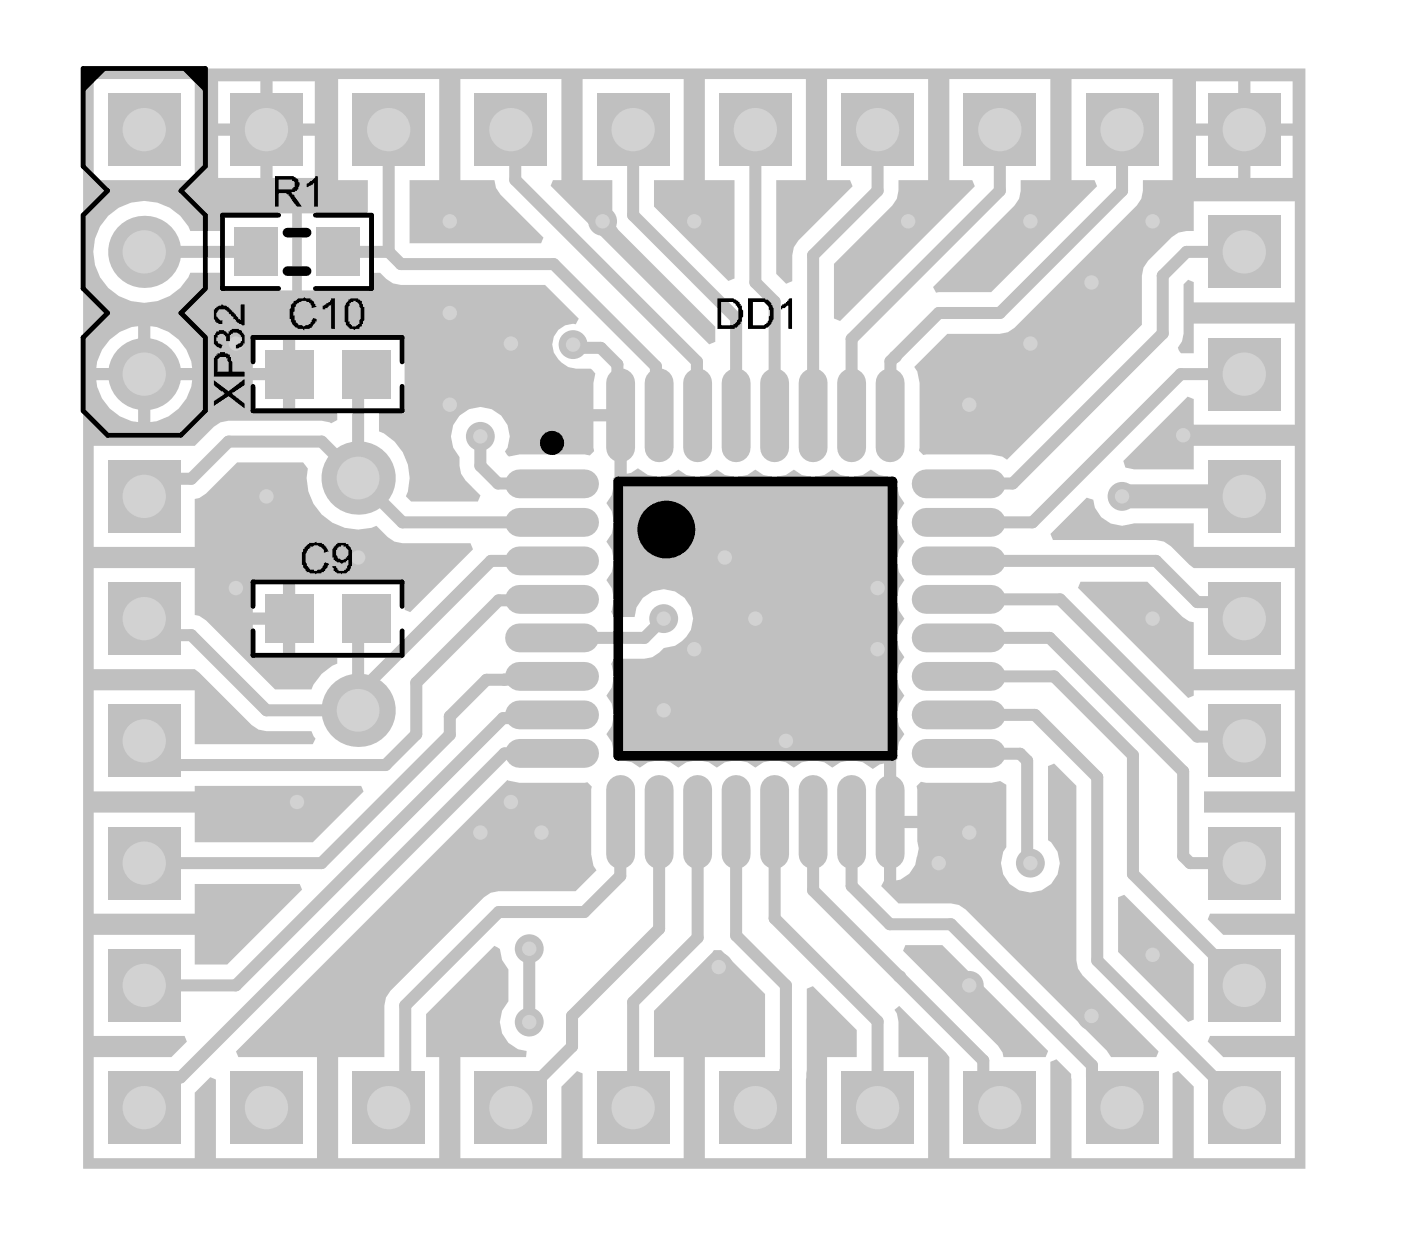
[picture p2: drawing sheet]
<svg xmlns="http://www.w3.org/2000/svg" width="97mm" height="87mm" viewBox="0 0 97 87" stroke-linecap="round" stroke-linejoin="round" font-family="sans-serif">
<g fill="#c0c0c0">
<path d="M77.1 61.9l.5-.1 4.8 4.8v3.8l-.4 .2-4.9-4.9z"/>
<path d="M62.5 65.3h2.5l7.3 7.3-.2 .4h-2.9v-.3l-.3-.5-6.6-6.6z"/>
<path d="M5.7 4.7h84.4v76h-84.4zM18.8 5.6v2.9h2.9v-2.9zM86.3 5.6v2.9h2.9v-2.9zM82.5 5.6v2.9h2.9v-2.9zM15.1 5.6v2.9h2.9v-2.9zM86.3 9.4v2.9h2.9v-2.9zM82.5 9.4v2.9h2.9v-2.9zM18.8 9.4v2.9h2.9v-2.9zM15.1 9.4v2.9h2.9v-2.9zM6.5 5.5v6.9h6.9v-6.9zM7.5 14.9a3.5 3.5 0 0 0 .4 5.4 3.5 3.5 0 0 0 5.2-1.5h2.1v1.2h5v-5.3h-5v1.2h-2.1a3.5 3.5 0 0 0-5.6-1zM23.3 5.5v6.9h2.1v2.3h-4.6v5.3h5v-1.2h.4l.9 .8 .6 .1h9.9l2.3 2.3-.2 .4a1.45 1.45 0 0 0-1.5 .9 1.45 1.45 0 0 0 .5 1.7l.5 .3 .6 .2h1l.3 .3-.2 .6v1.8h1.9v.5h.4v4l.3-.1 .5-.2a1.99 1.99 0 0 0 2.8 0 1.95 1.95 0 0 0 2.7 0 1.95 1.95 0 0 0 2.6 0 1.95 1.95 0 0 0 2.7 0 1.95 1.95 0 0 0 2.6 0 1.95 1.95 0 0 0 2.7 0l.5 .4 .8 .1h.2l.3 .3v.2l.1 .8 .4 .5-.4 .6-.1 .8 .1 .7 .4 .6-.4 .5-.1 .8 .1 .8 .4 .6-.4 .5-.1 .8 .1 .8 .4 .5-.4 .6-.1 .7 .1 .8 .4 .6-.4 .5-.1 .8 .1 .8 .4 .5-.4 .6-.1 .8 .1 .7 .4 .6-.4 .5-.1 .8v.4l-.1 .1v3.8h1.5l-.1-2 .3-.3h.4h4.5l.6-.1 .4 .3v4.3l-.2 .3a2.02 2.02 0 0 0 .9 2.6 2.02 2.02 0 0 0 2.7-.7 2.02 2.02 0 0 0-.5-2.7v-5.1l.4-.2 1.6 1.6v12l.1 .6 .3 .4 5.2 5.3-.1 .4h-3.1l-.3-.5-9.8-9.7-.4-.3-.6-.1h-3.6l-1.2-1.2 .2-.4v-8.1l-.3 .1-.5 .3a1.98 1.98 0 0 0-2.8-.1 1.95 1.95 0 0 0-2.6 0 1.95 1.95 0 0 0-2.7 0 1.95 1.95 0 0 0-2.6 0 1.95 1.95 0 0 0-2.7 0 1.95 1.95 0 0 0-2.7 0l-.5-.4-.8-.1h-.2l-.3-.3 .1-.2-.2-.8-.4-.5 .4-.6 .2-.7-.2-.8-.4-.6 .4-.5 .2-.8-.2-.8 .2-.4h2.1l.5-.1 .8-.7a2.03 2.03 0 0 0 2-1.9 2.03 2.03 0 0 0-1.9-2.1 2.03 2.03 0 0 0-2.1 1.9h-1.4l-.2-.4a1.93 1.93 0 0 0-.4-2.1 1.95 1.95 0 0 0 0-2.7 1.95 1.95 0 0 0 0-2.7l.4-.5 .2-.8-.1-.4 .1-.1v-3.8h-1.5l.1 2-.3 .3h-.4h-4.5l-.7 .1-.3-.3a2.02 2.02 0 0 0-.5-2.7 2.02 2.02 0 0 0-2.7 .3 2.02 2.02 0 0 0 .1 2.8l.1 1.1 .3 .5 1 1-.1 .4h-4.6l-.4-.3 .1-.4a3.5 3.5 0 0 0-2-4.1v-1.3h1.8v-5.3h-5.3l-.4 .1h-1.8v5h1.8l.4 .2h.7v.5l-.5 .2-.6-.2h-6.4l-.6 .2-.5 .3-1.3 1.3h-6.9v7h6.9v-3.4h.4l.4-.3 2.2-2.2h4.5l.3 .4v.7a3.5 3.5 0 0 0 4.8 3.3l.7 .8 .5 .3 .6 .1h4.7l.1 .4-4.3 4.4-.4-.2v-2h-5.3l-.4 .1h-1.8v5h1.8l.4 .2h.7v.4l-.4 .2-.7 .5-.6 .8-.1 .3h-2.5l-4.8-4.8-.4-.3h-.4v-3.3h-6.9v7h6.9l4 3.9 .4 .3 .6 .1h3.1l.3 .5-.2 .4h-8.2v-3.7h-6.9v6.9h6.9v-.3h11.5l.2 .3-3.5 3.6h-8.2v-2.1h-6.9v7h6.9v-2.1h7.3l.1 .4-5.1 5.2h-2.3v-2.1h-6.9v7h6.2l.2 .4-1.1 1.1h-5.3v7h6.9v-4.6l1.1-1 .4 .1v5.5h7v-7h-5.5l-.1-.4 18.7-18.7 .8 .1h4.7l.3 .3v4.7l.1 .8 .3 .3-1.5 1.4h-5.3l-.5 .1-.5 .3-6.5 6.5-.3 .5-.1 .5v3.6h-3.2v7h7v-7h-.9v-3l4.7-4.7 .4 .2 .1 .8 .5 .6v2.2a2.01 2.01 0 0 0-.5 2.1 2.01 2.01 0 0 0 1.7 1.4v.4h-4.5v7h6.9v-5l1.1-1.1 .4 .2v5.9h7v-7h-2.1v-3.2l4.2-4.2h.5l3 3v4.4h-4.2v7h7l.1-11.7 .4-.2 3 3v1.9h-2v7h6.9v-7h-2v-2.5l-.1-.5-.2-.3 .3-.2 3.5 3.5v7h7v-6.7l.4-.2 1 1v5.9h7v-5.9l.4-.2 1.1 1.1v5h6.9v-7h-4.9l-1.1-1.1 .2-.4h5.8v-7h-4.9l-1.1-1 .2-.4h5.8v-7h-6.2v-1.5h6.2v-6.9h-6.9v.3l-.4 .2-7.6-7.6 .1-.4h4.7l2.4 2.4 .4 .3 .4 .1v3.2h6.9v-7h-6.9l-1.6-1.5-.5-.3-.5-.1h-7.2l-.1-.4 2.5-2.5 .4 .1a1.99 1.99 0 0 0 2.8 1.6h4.2v1.7h6.9v-7h-6.9v1.6h-4.2l-.6-.1-.1-.5 4.4-4.4 .5 .1v1.8h6.9v-7h-6.9v2.1h-.9l-.2-.4 .3-.4 .1-.6v-3.4l.3-.3 .4 .2v1.4h6.9v-7h-6.9v2l-1.1 .2-.5 .3-1.6 1.6-.3 .5-.1 .5v3.4l-9.3 9.3-.3-.2-.8-.1h-4.7l-.3-.3v-4.7l-.1-.8-.2-.3 2.3-2.3h3.6l.5-.1 .5-.3 8.4-8.4 .3-.5 .2-.5v-.8h2v-6.9h-7v6.9h1.6l.2 .5-7.3 7.3h-3.8l-.2-.4 5.6-5.6 .3-.5 .1-.5v-.8h2.1v-6.9h-7v6.9h1.6l.2 .5-9.3 9.3-.5-.2v-3.8l4.1-4 .3-.5 .1-.5v-.8h2v-6.9h-6.9v6.9h1.5l.2 .5-3.7 3.7-.3 .5-.1 .5v1.8l-.5 .2-.6-.7v-6.5h2v-6.9h-7v6.9h2.1v6.8l-.4 .2-5.2-5.1v-1.9h2.1v-6.9h-7v6.9h2v2.5l.2 .5 .3 .5 6.6 6.7v1l-.4 .2-10.9-11 .2-.4h.5v-6.9h-6.9v6.9h2.3l.1 .6 .3 .4 3 3-.2 .4h-9v-4.4h2v-6.9zM10.4 22.5v2.9h2.9a3.2 3.2 0 0 0-2.9-2.9zM7.6 23.5l-.6 .6-.3 .9-.1 .4h2.9v-2.9l-.4 .1-.8 .3zM17.4 23.3v2.1h2.1v-2.1zM17.4 26.3v2h2.1v-2zM10.4 26.3v2.8a3.2 3.2 0 0 0 2.9-2.8zM6.6 26.3a3.2 3.2 0 0 0 2.9 2.8v-2.8zM17.4 40.2v2.1h2.1v-2.1zM17.4 43.1v2.1h2.1v-2.1zM61.8 57.2v3.6a1.77 1.77 0 0 0 1.5-1.7l.1-.5-.1-.5v-.9z"/>
</g>
<g fill="none" stroke="#c0c0c0" stroke-width=".83">
<path d="M35.3 8.9l.2 .3M11.2 33.1l-1.2 1.2M33.1 32.2l1.3 1.2h3.7M33.9 38.7h4.2M42.6 25.2v3.2l.2 .3M48.1 25v3.7M10 42.7l1.1 1.2M24.7 47.6v1.4M28.7 47.1v3.6M31 49.5v1.2M34.8 46.9h.1M34.8 52h3.3"/>
<path d="M38.1 49.4l-.2 .2h-3.2M38.1 46.7l-.2 .2h-4.3M38.1 41.4h-.1h-3.6M42.8 56.7v.1M28 75.3l-1.2 1.2M36.5 65.5v5.1M42.8 60.5l-2.5 2.5M54.2 73.9v.5"/>
</g>
<circle cx="62" cy="67.4" r=".41" fill="#c0c0c0"/>
<path d="M61.4 28.6v.1M61.7 24.6l-.3 .3" fill="none" stroke="#c0c0c0" stroke-width=".83"/>
<circle cx="61.7" cy="24.6" r=".41" fill="#c0c0c0"/>
<g fill="none" stroke="#c0c0c0" stroke-width=".83">
<path d="M10 17.4h7.7M23.3 17.4h3.5M26.8 17.4l.9 .8h10.5l7.1 7.1v3.1l.2 .3M26.8 8.9v8.5M35.5 9.2v3.2l12.6 12.6M43.7 8.9v6l7.1 7.1v6.7M52.1 8.9v10.6l1.3 1.3v7.9M60.5 8.9v4.3l-4.4 4.4v11.1M69 8.9v4.3l-10.2 10.2v5.3M77.4 8.9v4.3l-8.4 8.4h-4.2l-3.1 3M85.8 17.4h-3.9l-1.7 1.6v4l-10.3 10.4h-3.8M24.7 33l3.1 3.1h10.3"/>
<path d="M24.7 33l-2.5-2.5h-6.4l-2.6 2.6h-2M25.3 25.8l-.6 .6v6.6M33.1 30.1v2.1M33.9 38.7l-8.9 8.9h-.3v-4.3l.6-.6M39.5 23.8l.3 .2h1.6l1.2 1.2M61.4 24.9v3.7M66.1 38.7h13.7l2.8 2.9h2.1l1.1 1.1M85.8 25.8h-4.3l-10.3 10.3h-5.1M11.1 43.9h2.1l5.2 5.1h6.3M28.7 50.7l-2.1 2.1h-15l-1.6-1.6M31 50.7l-8.8 8.9h-12.2M33.6 46.9l-2.6 2.6"/>
<path d="M34.4 41.4l-5.7 5.7M34.7 49.6l-18.4 18.4h-6.3M34.8 52l-22.4 22.4h-.4l-2 2.1M42.8 56.8v3.7M45.5 56.7v7.4l-6 6v2.2l-4.2 4.2M45.8 42.7l-1.3 1.3h-6.4l.1 .1M48.1 56.7v8l-4.4 4.5v7.3M50.8 56.7v7.9l3.4 3.4v5.9M53.4 56.7v6.7l7.1 7.1v6M56.1 56.7v4.8l11.7 11.7v2.1l1.2 1.2M58.8 56.7v4.5l2.6 2.6h4.2l9.7 9.8v.8l2.1 2.1M61.4 56.7v1.3l.5 .6"/>
<path d="M66.1 52h4.3l.5 .5v6.9l.2 .2M66.1 49.4h5.3l4.3 4.3v12.6l10.1 10.2M66.1 44h6.3l9.2 9.3v5.8l.5 .5h3.7M66.1 46.7h6.6l5.5 5.4v8.2l7.6 7.7M66.1 41.4h7l9.5 9.5h3l.2 .3M40.3 63h-5.9l-6.4 6.4v5.9M54.2 74.4l-2.1 2.1"/>
</g>
<path d="M77.4 34.3h8.4" fill="none" stroke="#c0c0c0" stroke-width="1.7"/>
<circle cx="49.6" cy="66.8" r="1" fill="#c0c0c0"/>
<circle cx="49.6" cy="66.8" r=".5" fill="#d2d2d2"/>
<circle cx="45.8" cy="42.7" r="1" fill="#c0c0c0"/>
<circle cx="45.8" cy="42.7" r=".5" fill="#d2d2d2"/>
<circle cx="77.4" cy="34.3" r="1" fill="#c0c0c0"/>
<circle cx="77.4" cy="34.3" r=".5" fill="#d2d2d2"/>
<circle cx="36.5" cy="70.6" r="1" fill="#c0c0c0"/>
<circle cx="36.5" cy="70.6" r=".5" fill="#d2d2d2"/>
<circle cx="36.5" cy="65.5" r="1" fill="#c0c0c0"/>
<circle cx="36.5" cy="65.5" r=".5" fill="#d2d2d2"/>
<circle cx="66.9" cy="57.5" r="1" fill="#c0c0c0"/>
<circle cx="66.9" cy="57.5" r=".5" fill="#d2d2d2"/>
<circle cx="33.1" cy="30.1" r="1" fill="#c0c0c0"/>
<circle cx="33.1" cy="30.1" r=".5" fill="#d2d2d2"/>
<circle cx="31" cy="27.9" r="1" fill="#c0c0c0"/>
<circle cx="31" cy="27.9" r=".5" fill="#d2d2d2"/>
<circle cx="35.2" cy="23.7" r="1" fill="#c0c0c0"/>
<circle cx="35.3" cy="23.7" r=".5" fill="#d2d2d2"/>
<circle cx="33.1" cy="57.5" r="1" fill="#c0c0c0"/>
<circle cx="33.1" cy="57.5" r=".5" fill="#d2d2d2"/>
<circle cx="35.2" cy="55.4" r="1" fill="#c0c0c0"/>
<circle cx="35.2" cy="55.4" r=".5" fill="#d2d2d2"/>
<circle cx="37.4" cy="57.5" r="1" fill="#c0c0c0"/>
<circle cx="37.4" cy="57.5" r=".5" fill="#d2d2d2"/>
<circle cx="79.5" cy="65.9" r="1" fill="#c0c0c0"/>
<circle cx="79.5" cy="65.9" r=".5" fill="#d2d2d2"/>
<circle cx="64.8" cy="59.6" r="1" fill="#c0c0c0"/>
<circle cx="64.8" cy="59.6" r=".5" fill="#d2d2d2"/>
<circle cx="71.1" cy="15.3" r="1" fill="#c0c0c0"/>
<circle cx="71.1" cy="15.3" r=".5" fill="#d2d2d2"/>
<circle cx="31" cy="15.3" r="1" fill="#c0c0c0"/>
<circle cx="31" cy="15.3" r=".5" fill="#d2d2d2"/>
<circle cx="41.6" cy="15.3" r="1" fill="#c0c0c0"/>
<circle cx="41.6" cy="15.3" r=".5" fill="#d2d2d2"/>
<circle cx="20.5" cy="55.4" r="1" fill="#c0c0c0"/>
<circle cx="20.5" cy="55.4" r=".5" fill="#d2d2d2"/>
<circle cx="54.2" cy="51.2" r="1" fill="#c0c0c0"/>
<circle cx="54.2" cy="51.2" r=".5" fill="#d2d2d2"/>
<circle cx="60.5" cy="40.6" r="1" fill="#c0c0c0"/>
<circle cx="60.5" cy="40.6" r=".5" fill="#d2d2d2"/>
<circle cx="60.5" cy="44.8" r="1" fill="#c0c0c0"/>
<circle cx="60.5" cy="44.8" r=".5" fill="#d2d2d2"/>
<circle cx="52.1" cy="42.7" r="1" fill="#c0c0c0"/>
<circle cx="52.1" cy="42.7" r=".5" fill="#d2d2d2"/>
<circle cx="45.8" cy="49" r="1" fill="#c0c0c0"/>
<circle cx="45.8" cy="49" r=".5" fill="#d2d2d2"/>
<circle cx="47.9" cy="44.8" r="1" fill="#c0c0c0"/>
<circle cx="47.9" cy="44.8" r=".5" fill="#d2d2d2"/>
<circle cx="50" cy="38.5" r="1" fill="#c0c0c0"/>
<circle cx="50" cy="38.5" r=".5" fill="#d2d2d2"/>
<circle cx="45.8" cy="36.4" r="1" fill="#c0c0c0"/>
<circle cx="45.8" cy="36.4" r=".5" fill="#d2d2d2"/>
<circle cx="66.9" cy="68" r="1" fill="#c0c0c0"/>
<circle cx="66.9" cy="68" r=".5" fill="#d2d2d2"/>
<circle cx="79.5" cy="42.7" r="1" fill="#c0c0c0"/>
<circle cx="79.5" cy="42.7" r=".5" fill="#d2d2d2"/>
<circle cx="81.6" cy="30" r="1" fill="#c0c0c0"/>
<circle cx="81.6" cy="30.1" r=".5" fill="#d2d2d2"/>
<circle cx="31" cy="21.6" r="1" fill="#c0c0c0"/>
<circle cx="31" cy="21.6" r=".5" fill="#d2d2d2"/>
<circle cx="16.3" cy="23.7" r="1" fill="#c0c0c0"/>
<circle cx="16.3" cy="23.7" r=".5" fill="#d2d2d2"/>
<circle cx="24.7" cy="38.5" r="1" fill="#c0c0c0"/>
<circle cx="24.7" cy="38.5" r=".5" fill="#d2d2d2"/>
<circle cx="16.3" cy="40.6" r="1" fill="#c0c0c0"/>
<circle cx="16.3" cy="40.6" r=".5" fill="#d2d2d2"/>
<circle cx="18.4" cy="34.3" r="1" fill="#c0c0c0"/>
<circle cx="18.4" cy="34.3" r=".5" fill="#d2d2d2"/>
<circle cx="75.3" cy="70.1" r="1" fill="#c0c0c0"/>
<circle cx="75.3" cy="70.1" r=".5" fill="#d2d2d2"/>
<circle cx="47.9" cy="15.3" r="1" fill="#c0c0c0"/>
<circle cx="47.9" cy="15.3" r=".5" fill="#d2d2d2"/>
<circle cx="62.7" cy="15.3" r="1" fill="#c0c0c0"/>
<circle cx="62.7" cy="15.3" r=".5" fill="#d2d2d2"/>
<circle cx="71.1" cy="23.7" r="1" fill="#c0c0c0"/>
<circle cx="71.1" cy="23.7" r=".5" fill="#d2d2d2"/>
<circle cx="66.9" cy="27.9" r="1" fill="#c0c0c0"/>
<circle cx="66.9" cy="27.9" r=".5" fill="#d2d2d2"/>
<circle cx="75.3" cy="19.5" r="1" fill="#c0c0c0"/>
<circle cx="75.3" cy="19.5" r=".5" fill="#d2d2d2"/>
<circle cx="79.5" cy="15.3" r="1" fill="#c0c0c0"/>
<circle cx="79.5" cy="15.3" r=".5" fill="#d2d2d2"/>
<circle cx="71.1" cy="59.6" r="1" fill="#c0c0c0"/>
<circle cx="71.1" cy="59.6" r=".5" fill="#d2d2d2"/>
<circle cx="39.5" cy="23.8" r="1" fill="#c0c0c0"/>
<circle cx="39.5" cy="23.8" r=".5" fill="#d2d2d2"/>
<path d="M32.8 74h4.9v5h-4.9z" fill-rule="evenodd" fill="#c0c0c0"/>
<circle cx="35.2" cy="76.5" r="1.5" fill="#d2d2d2"/>
<path d="M32.8 6.5h4.9v4.9h-4.9z" fill-rule="evenodd" fill="#c0c0c0"/>
<circle cx="35.2" cy="8.9" r="1.5" fill="#d2d2d2"/>
<path d="M66.5 74h5v5h-5z" fill-rule="evenodd" fill="#c0c0c0"/>
<circle cx="69" cy="76.5" r="1.5" fill="#d2d2d2"/>
<path d="M66.5 6.5h5v4.9h-5z" fill-rule="evenodd" fill="#c0c0c0"/>
<circle cx="69" cy="8.9" r="1.5" fill="#d2d2d2"/>
<path d="M7.5 65.5h4.9v5h-4.9z" fill-rule="evenodd" fill="#c0c0c0"/>
<circle cx="9.9" cy="68" r="1.5" fill="#d2d2d2"/>
<path d="M7.5 31.8h4.9v5h-4.9z" fill-rule="evenodd" fill="#c0c0c0"/>
<circle cx="9.9" cy="34.3" r="1.5" fill="#d2d2d2"/>
<path d="M83.4 65.5h4.9v5h-4.9z" fill-rule="evenodd" fill="#c0c0c0"/>
<circle cx="85.8" cy="68" r="1.5" fill="#d2d2d2"/>
<path d="M83.4 31.8h4.9v5h-4.9z" fill-rule="evenodd" fill="#c0c0c0"/>
<circle cx="85.8" cy="34.3" r="1.5" fill="#d2d2d2"/>
<path d="M15.9 74h5v5h-5z" fill-rule="evenodd" fill="#c0c0c0"/>
<circle cx="18.4" cy="76.5" r="1.5" fill="#d2d2d2"/>
<path d="M7.5 74h4.9v5h-4.9z" fill-rule="evenodd" fill="#c0c0c0"/>
<circle cx="9.9" cy="76.5" r="1.5" fill="#d2d2d2"/>
<path d="M7.5 57.1h4.9v5h-4.9z" fill-rule="evenodd" fill="#c0c0c0"/>
<circle cx="9.9" cy="59.6" r="1.5" fill="#d2d2d2"/>
<circle cx="24.7" cy="33" r="2.53" fill="#c0c0c0"/>
<circle cx="24.7" cy="33" r="1.48" fill="#d2d2d2"/>
<circle cx="24.7" cy="49" r="2.53" fill="#c0c0c0"/>
<circle cx="24.7" cy="49" r="1.48" fill="#d2d2d2"/>
<path d="M7.5 48.7h4.9v4.9h-4.9z" fill-rule="evenodd" fill="#c0c0c0"/>
<circle cx="9.9" cy="51.2" r="1.5" fill="#d2d2d2"/>
<path d="M7.5 40.2h4.9v5h-4.9z" fill-rule="evenodd" fill="#c0c0c0"/>
<circle cx="9.9" cy="42.7" r="1.5" fill="#d2d2d2"/>
<path d="M15.9 6.5h5v4.9h-5z" fill-rule="evenodd" fill="#c0c0c0"/>
<circle cx="18.4" cy="8.9" r="1.5" fill="#d2d2d2"/>
<path d="M7.5 6.5h4.9v4.9h-4.9z" fill-rule="evenodd" fill="#c0c0c0"/>
<circle cx="9.9" cy="8.9" r="1.5" fill="#d2d2d2"/>
<circle cx="10" cy="17.4" r="2.49" fill="#c0c0c0"/>
<circle cx="9.9" cy="17.4" r="1.5" fill="#d2d2d2"/>
<path d="M49.6 74h5v5h-5z" fill-rule="evenodd" fill="#c0c0c0"/>
<circle cx="52.1" cy="76.5" r="1.5" fill="#d2d2d2"/>
<path d="M41.2 74h5v5h-5z" fill-rule="evenodd" fill="#c0c0c0"/>
<circle cx="43.7" cy="76.5" r="1.5" fill="#d2d2d2"/>
<path d="M41.2 6.5h5v4.9h-5z" fill-rule="evenodd" fill="#c0c0c0"/>
<circle cx="43.7" cy="8.9" r="1.5" fill="#d2d2d2"/>
<path d="M49.6 6.5h5v4.9h-5z" fill-rule="evenodd" fill="#c0c0c0"/>
<circle cx="52.1" cy="8.9" r="1.5" fill="#d2d2d2"/>
<path d="M74.9 74h5v5h-5z" fill-rule="evenodd" fill="#c0c0c0"/>
<circle cx="77.4" cy="76.5" r="1.5" fill="#d2d2d2"/>
<path d="M58.1 74h4.9v5h-4.9z" fill-rule="evenodd" fill="#c0c0c0"/>
<circle cx="60.5" cy="76.5" r="1.5" fill="#d2d2d2"/>
<path d="M58.1 6.5h4.9v4.9h-4.9z" fill-rule="evenodd" fill="#c0c0c0"/>
<circle cx="60.5" cy="8.9" r="1.5" fill="#d2d2d2"/>
<path d="M74.9 6.5h5v4.9h-5z" fill-rule="evenodd" fill="#c0c0c0"/>
<circle cx="77.4" cy="8.9" r="1.5" fill="#d2d2d2"/>
<path d="M83.4 57.1h4.9v5h-4.9z" fill-rule="evenodd" fill="#c0c0c0"/>
<circle cx="85.8" cy="59.6" r="1.5" fill="#d2d2d2"/>
<path d="M83.4 74h4.9v5h-4.9z" fill-rule="evenodd" fill="#c0c0c0"/>
<circle cx="85.8" cy="76.5" r="1.5" fill="#d2d2d2"/>
<path d="M83.4 40.2h4.9v5h-4.9z" fill-rule="evenodd" fill="#c0c0c0"/>
<circle cx="85.8" cy="42.7" r="1.5" fill="#d2d2d2"/>
<path d="M83.4 48.7h4.9v4.9h-4.9z" fill-rule="evenodd" fill="#c0c0c0"/>
<circle cx="85.8" cy="51.2" r="1.5" fill="#d2d2d2"/>
<path d="M83.4 6.5h4.9v4.9h-4.9z" fill-rule="evenodd" fill="#c0c0c0"/>
<circle cx="85.8" cy="8.9" r="1.5" fill="#d2d2d2"/>
<path d="M83.4 14.9h4.9v5h-4.9z" fill-rule="evenodd" fill="#c0c0c0"/>
<circle cx="85.8" cy="17.4" r="1.5" fill="#d2d2d2"/>
<circle cx="10" cy="25.8" r="2.49" fill="#c0c0c0"/>
<circle cx="9.9" cy="25.8" r="1.5" fill="#d2d2d2"/>
<path d="M83.4 23.3h4.9v5h-4.9z" fill-rule="evenodd" fill="#c0c0c0"/>
<circle cx="85.8" cy="25.8" r="1.5" fill="#d2d2d2"/>
<path d="M24.3 74h5v5h-5z" fill-rule="evenodd" fill="#c0c0c0"/>
<circle cx="26.8" cy="76.5" r="1.5" fill="#d2d2d2"/>
<path d="M24.3 6.5h5v4.9h-5z" fill-rule="evenodd" fill="#c0c0c0"/>
<circle cx="26.8" cy="8.9" r="1.5" fill="#d2d2d2"/>
<g fill="none" stroke="#c0c0c0" stroke-width="2">
<path d="M35.8 33.4h4.5M35.8 36.1h4.5M42.8 26.4v4.5M48.1 26.4v4.5M56.1 26.4v4.5M61.4 26.4v4.5M63.9 33.4h4.5M63.9 36.1h4.5M35.8 46.7h4.5M35.8 49.4h4.5M35.8 41.4h4.5M42.8 54.5v4.5"/>
<path d="M48.1 54.5v4.5M56.1 54.5v4.5M61.4 54.5v4.5M63.9 46.7h4.5M63.9 49.4h4.5M63.9 41.4h4.5"/>
</g>
<g fill="#c0c0c0">
<path d="M18.3 41h3.3v3.4h-3.3z" fill-rule="evenodd"/>
<path d="M23.6 41h3.3v3.4h-3.3z" fill-rule="evenodd"/>
<path d="M16.2 15.7h3v3.4h-3z" fill-rule="evenodd"/>
<path d="M21.8 15.7h3v3.4h-3z" fill-rule="evenodd"/>
</g>
<path d="M35.8 38.7h4.5M63.9 38.7h4.5M35.8 44h4.5M35.8 52h4.5M63.9 44h4.5M63.9 52h4.5" fill="none" stroke="#c0c0c0" stroke-width="2"/>
<g fill="#c0c0c0">
<path d="M18.3 24.2h3.3v3.3h-3.3z" fill-rule="evenodd"/>
<path d="M23.6 24.2h3.3v3.3h-3.3z" fill-rule="evenodd"/>
</g>
<path d="M45.5 26.4v4.5M50.8 26.4v4.5M53.4 26.4v4.5M58.8 26.4v4.5M45.5 54.5v4.5M50.8 54.5v4.5M53.4 54.5v4.5M58.8 54.5v4.5" fill="none" stroke="#c0c0c0" stroke-width="2"/>
<g fill="#000">
<path d="M5.7 4.7h1.7l-1.7 1.7zM12.5 4.7h1.7v1.7zM21.2 12.7a.87 .87 0 0 0 .6-.5h.1v2.1h-.2v-1.7l-.1 .1-.3 .2h-.1zM14.9 22.9l.5-.1 .4 .2a.35 .35 0 0 1 .5-.3 .71 .71 0 0 1 .6 .6 .71 .71 0 0 1-.5 .8h-.1v-.3a.43 .43 0 0 0 .4-.5l-.1-.1a.42 .42 0 0 0-.5-.2 .42 .42 0 0 0-.2 .6h-.3v-.2a.32 .32 0 0 0-.4-.4l-.2 .2a.3 .3 0 0 0-.1 .3 .3 .3 0 0 0 .3 .2l.1 .1v.3a.59 .59 0 0 1-.5-.9zM14.9 21.2a.72 .72 0 0 1 1 .2l.7 .7v-1.1h.3v1.5l-.5-.2-.3-.3v-.1h-.1a.77 .77 0 0 0-1-.5 .45 .45 0 0 0 .2 .7h.1v.4v-.1h-.2l-.2-.2a.63 .63 0 0 1-.1-.7v-.1zM14.8 26.3l1 .7 1.1-.8v.4l-1 .6 1 .7v.3l-1.1-.9-1 .7v-.3l.7-.5-.7-.6zM20.3 20.8h.1a.96 .96 0 0 1 .9-.2h.1l.3 .2 .1 .4-.3 .1a.32 .32 0 0 0-.3-.5h-.1h-.3l-.4 .2-.1 .5h-.1l.1 .5a.63 .63 0 0 0 1 .4h.1l.2-.5 .2 .1v.2l-.3 .4-.3 .1a.88 .88 0 0 1-1.1-.6 1.24 1.24 0 0 1 .2-1.3zM21.3 37.5a1.35 1.35 0 0 1 1.2 .2l.2 .4-.4 .1a.6 .6 0 0 0-.8-.5 1.04 1.04 0 0 0-.1 1.6h.3v.1a.77 .77 0 0 0 .6-.4l.1-.2 .3 .1-.2 .3a.85 .85 0 0 1-1 .4l-.4-.2a1.61 1.61 0 0 1-.2-1.5zM22.3 21.1l.5-.3 .1-.2h.2v2.1h-.2v-1.7l-.3 .3h-.2v.1h-.1zM54 21l.2-.1 .3-.3h.1v2.1h-.2v-1.7l-.3 .3-.2 .1v-.3z"/>
<path d="M19.2 12.4v.7h.7a.35 .35 0 0 0 .4-.4 .35 .35 0 0 0-.4-.3zM19 12.2h1.1a.64 .64 0 0 1 .5 .9l-.5 .2 .2 .2 .5 .8h-.3l-.3-.5h-.1l-.1-.3-.3-.2h-.5v1h-.2z"/>
<path d="M15.2 24.6l-.2 .2v.9h.8v-.7l-.1-.2a.38 .38 0 0 0-.5-.2zM15 24.4h.2v-.1h.3l.1 .1a.45 .45 0 0 1 .3 .5l.1 .1v.7h.9v.3h-2.1v-1.3z"/>
<path d="M23.4 37.7v.1a.46 .46 0 0 0-.1 .6 .46 .46 0 0 0 .6 .2v-.1a.45 .45 0 0 0-.1-.8l-.1-.1zM23.3 37.5h.1a.73 .73 0 0 1 .9 .7v.7a.73 .73 0 0 1-.9 .7l-.4-.2-.1-.3h.3l.1 .1a.34 .34 0 0 0 .6 0 .63 .63 0 0 0 .1-.6v.1a.43 .43 0 0 1-.6 .1h-.1a.79 .79 0 0 1-.3-1.1z"/>
<path d="M24.2 20.8a2.25 2.25 0 0 0-.1 1.6h.1a.27 .27 0 0 0 .3 .2 .27 .27 0 0 0 .2-.2l.1-.1a1.88 1.88 0 0 0-.1-1.4l-.2-.1zM24 20.7l.3-.1a.55 .55 0 0 1 .6 .2h.1a2.2 2.2 0 0 1 0 1.7l-.2 .2h-.3a.38 .38 0 0 1-.5-.2 .63 .63 0 0 1-.2-.7v-.4a.6 .6 0 0 1 .2-.6z"/>
<path d="M49.8 20.8v1.7h.5a.66 .66 0 0 0 .6-1v-.2v-.1a.45 .45 0 0 0-.6-.4zM49.5 20.6h1a1.08 1.08 0 0 1 .8 1v.1a1.09 1.09 0 0 1-.5 .9l-.1 .1h-1.2z"/>
<path d="M51.9 20.8v1.7h.8l.2-.1 .1-.3 .1-.7a.74 .74 0 0 0-.7-.6zM51.6 20.6h.9a.92 .92 0 0 1 .9 1.2 .88 .88 0 0 1-1 .9h-.8z"/>
</g>
<path d="M5.7 4.7h8.5v6.8l-1.7 1.7 1.7 1.7v5l-1.7 1.7 1.7 1.7v5.1l-1.7 1.6h-5.1l-1.7-1.6v-5.1l1.7-1.7-1.7-1.7v-5l1.7-1.7-1.7-1.7zM19.2 14.9h-3.9v5h3.9M21.8 14.9h3.8v5h-3.8M17.5 25v-1.7h10.2v1.7M17.5 26.7v1.7h10.2v-1.7M17.5 41.9v-1.7h10.2v1.7M17.5 43.6v1.6h10.2v-1.6" fill="none" stroke="#000" stroke-width=".33"/>
<path d="M19.8 18.7h1.4M19.8 16.1h1.4M42.7 33.2h18.9v19h-18.9z" fill="none" stroke="#000" stroke-width=".66"/>
<circle cx="38.1" cy="30.6" r=".42" fill="none" stroke="#000" stroke-width=".83"/>
<circle cx="46" cy="36.6" r="1" fill="none" stroke="#000" stroke-width="2"/>
</svg>
